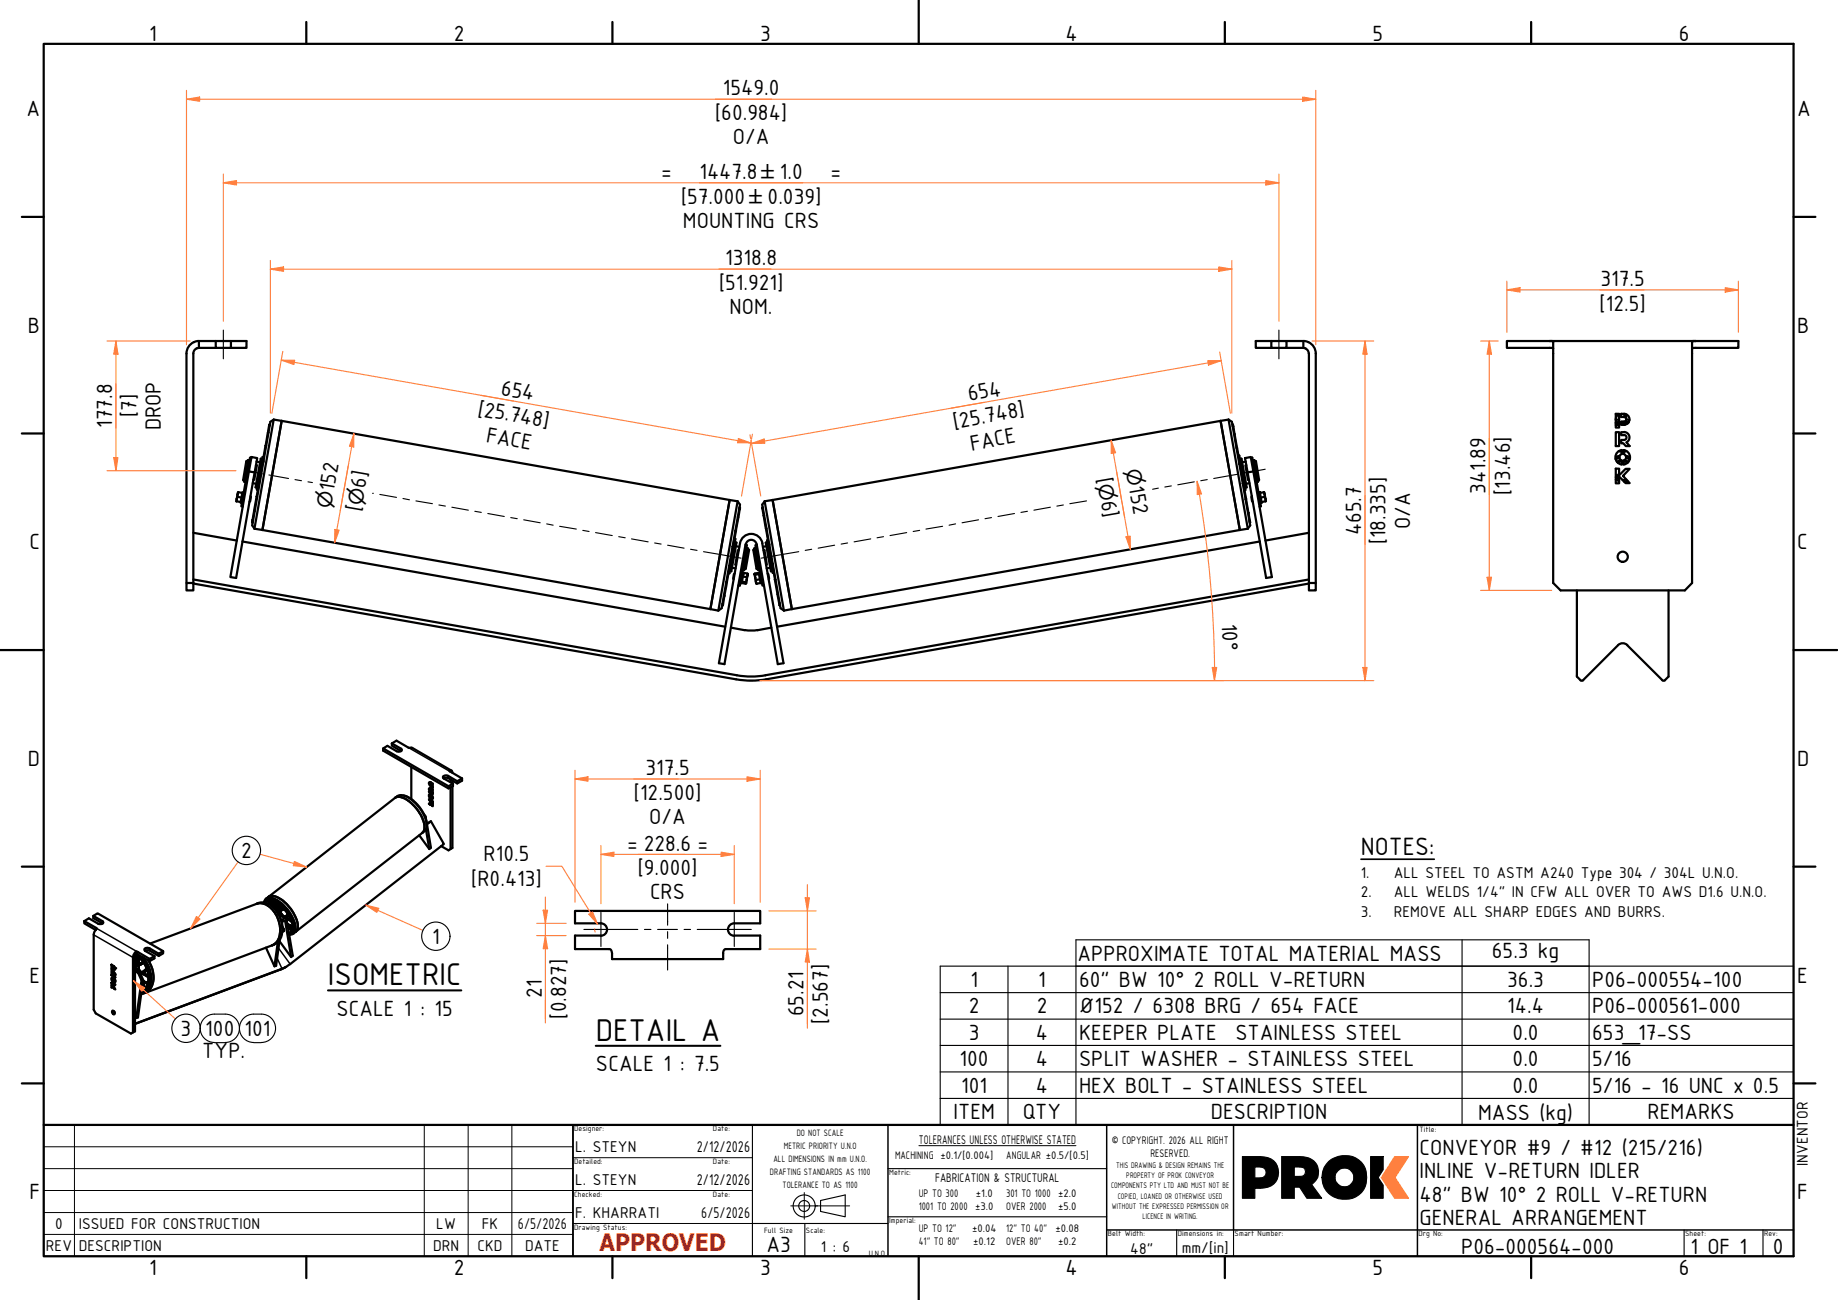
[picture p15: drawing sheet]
<svg xmlns="http://www.w3.org/2000/svg" width="420mm" height="297mm" viewBox="0 0 420 297" stroke-linecap="round" stroke-linejoin="round" font-family="sans-serif">
<defs><g id="words">
<g font-size="7.7">
<text x="75" y="225.2">ISOMETRIC</text>
<text x="136.2" y="237.8">DETAIL A</text>
</g>
<text font-size="6.2" x="311.1" y="195.4">NOTES:</text>
<text font-size="5.5" fill="#f00" x="137" y="285.8">APPROVED</text>
<g font-size="5.4">
<text x="34.1" y="9.3">1</text>
<text x="103.8" y="9.3">2</text>
<text x="173.8" y="9.3">3</text>
<text x="243.6" y="9.3">4</text>
<text x="313.8" y="9.3">5</text>
<text x="383.8" y="9.3">6</text>
<text x="165.2" y="21.8">1549.0</text>
<text x="6.1" y="26.5">A</text>
<text x="163.5" y="27.4">[60.984]</text>
<text x="410.8" y="26.5">A</text>
<text x="167.5" y="33">O/A</text>
<text x="151.1" y="40.9">=</text>
<text x="159.9" y="40.9">1447.8</text>
<text x="178.3" y="40.9">1.0</text>
<text x="189.8" y="40.9">=</text>
<text x="155.7" y="46.5">[57.000</text>
<text x="175.5" y="46.5">0.039]</text>
<text x="156.1" y="52.1">MOUNTING CRS</text>
<text x="165.8" y="60.6">1318.8</text>
<text x="365.9" y="65.4">317.5</text>
<text x="164.4" y="66.2">[51.921]</text>
<text x="166.8" y="71.8">NOM.</text>
<text x="365.7" y="71">[12.5]</text>
<text x="6.4" y="76.1">B</text>
<text x="410.8" y="76.1">B</text>
<text x="31.2" y="95.4" transform="rotate(-90 31.2 95.4)">[7]</text>
<text x="109.1" y="95" transform="rotate(10 109.1 95)">[25.748]</text>
<text x="114.3" y="90.2" transform="rotate(10 114.3 90.2)">654</text>
<text x="221.5" y="91.7" transform="rotate(-10 221.5 91.7)">654</text>
<text x="25.6" y="97.8" transform="rotate(-90 25.6 97.8)">177.8</text>
<text x="36.8" y="98.3" transform="rotate(-90 36.8 98.3)">DROP</text>
<text x="111" y="101" transform="rotate(10 111 101)">FACE</text>
<text x="218.2" y="97.9" transform="rotate(-10 218.2 97.9)">[25.748]</text>
<text x="222.1" y="102.9" transform="rotate(-10 222.1 102.9)">FACE</text>
<text x="76.3" y="112.5" transform="rotate(-80 76.3 112.5)">152</text>
<text x="83.5" y="111.7" transform="rotate(-80 83.5 111.7)">6]</text>
<text x="250.7" y="109.4" transform="rotate(80 250.7 109.4)">[</text>
<text x="258.1" y="111.4" transform="rotate(80 258.1 111.4)">152</text>
<text x="339.6" y="112.9" transform="rotate(-90 339.6 112.9)">341.89</text>
<text x="345.2" y="113.1" transform="rotate(-90 345.2 113.1)">[13.46]</text>
<text x="82.5" y="116.9" transform="rotate(-80 82.5 116.9)">[</text>
<text x="251.7" y="114.6" transform="rotate(80 251.7 114.6)">6]</text>
<text x="6.7" y="125.5">C</text>
<text x="311.1" y="122.3" transform="rotate(-90 311.1 122.3)">465.7</text>
<text x="316.7" y="124.4" transform="rotate(-90 316.7 124.4)">[18.335]</text>
<text x="322.3" y="120.9" transform="rotate(-90 322.3 120.9)">O/A</text>
<text x="410.8" y="125.5">C</text>
<text x="279.3" y="142.5" transform="rotate(88 279.3 142.5)">10°</text>
<text x="6.4" y="175">D</text>
<text x="147.5" y="177.1">317.5</text>
<text x="410.8" y="175">D</text>
<text x="144.9" y="182.7">[12.500]</text>
<text x="148.4" y="188.3">O/A</text>
<text x="55.1" y="196">2</text>
<text x="110.5" y="196.7">R10.5</text>
<text x="143.3" y="194.3">= 228.6 =</text>
<text x="107.7" y="202.3">[R0.413]</text>
<text x="145.8" y="199.9">[9.000]</text>
<text x="148.6" y="205.5">CRS</text>
<text x="98.8" y="215.7">1</text>
<text x="246.3" y="219.5">APPROXIMATE TOTAL MATERIAL MASS</text>
<text x="341" y="219">65.3 kg</text>
<text x="6.7" y="224.5">E</text>
<text x="221.8" y="225.5">1</text>
<text x="237.3" y="225.5">1</text>
<text x="246.7" y="225.5">60&quot; BW 10° 2 ROLL V-RETURN</text>
<text x="344.6" y="225.5">36.3</text>
<text x="364" y="225.5">P06-000554-100</text>
<text x="410.8" y="224.5">E</text>
<text x="76.9" y="232.1">SCALE 1 : 15</text>
<text x="123.8" y="228" transform="rotate(-90 123.8 228)">21</text>
<text x="129.4" y="232.7" transform="rotate(-90 129.4 232.7)">[0.827]</text>
<text x="183.7" y="232.2" transform="rotate(-90 183.7 232.2)">65.21</text>
<text x="189.3" y="234" transform="rotate(-90 189.3 234)">[2.567]</text>
<text x="221.5" y="231.5">2</text>
<text x="237" y="231.5">2</text>
<text x="246.7" y="231.5">Ø152 / 6308 BRG / 654 FACE</text>
<text x="344.6" y="231.5">14.4</text>
<text x="364" y="231.5">P06-000561-000</text>
<text x="41.3" y="236.7">3</text>
<text x="46.9" y="236.7">100</text>
<text x="55.9" y="236.7">101</text>
<text x="221.5" y="237.6">3</text>
<text x="236.8" y="237.6">4</text>
<text x="246.7" y="237.6">KEEPER PLATE</text>
<text x="282.4" y="237.6">STAINLESS STEEL</text>
<text x="345.8" y="237.6">0.0</text>
<text x="364" y="237.6">653_17-SS</text>
<text x="46.2" y="241.7">TYP.</text>
<text x="136.2" y="244.8">SCALE 1 : 7.5</text>
<text x="219.4" y="243.7">100</text>
<text x="236.8" y="243.7">4</text>
<text x="246.7" y="243.7">SPLIT WASHER - STAINLESS STEEL</text>
<text x="345.8" y="243.7">0.0</text>
<text x="364" y="243.7">5/16</text>
<text x="219.7" y="249.7">101</text>
<text x="236.8" y="249.7">4</text>
<text x="246.7" y="249.7">HEX BOLT - STAINLESS STEEL</text>
<text x="345.8" y="249.7">0.0</text>
<text x="364" y="249.7">5/16 - 16 UNC x 0.5</text>
<text x="218" y="255.8">ITEM</text>
<text x="233.8" y="255.8">QTY</text>
<text x="276.8" y="255.8">DESCRIPTION</text>
<text x="337.9" y="255.9">MASS (kg)</text>
<text x="376.6" y="255.8">REMARKS</text>
<text x="324.5" y="264">CONVEYOR #9 / #12 (215/216)</text>
<text x="324.5" y="269.3">I</text>
<text x="325.5" y="269.3">NLINE V-RETURN IDLER</text>
<text x="6.7" y="274.1">F</text>
<text x="324.5" y="274.6">48&quot; BW 10° 2 ROLL V-RETURN</text>
<text x="410.8" y="274.1">F</text>
<text x="324.5" y="279.8">GENERAL ARRANGEMENT</text>
<text x="175.2" y="286">A3</text>
<text x="334" y="286.5">P06-000564-000</text>
<text x="386.5" y="286.5">1 OF 1</text>
<text x="405.3" y="286.5">0</text>
<text x="34.1" y="291.3">1</text>
<text x="103.8" y="291.3">2</text>
<text x="173.8" y="291.3">3</text>
<text x="243.6" y="291.3">4</text>
<text x="313.8" y="291.3">5</text>
<text x="383.8" y="291.3">6</text>
</g>
<g font-size="4.6">
<text x="174" y="40.9">±</text>
<text x="171.2" y="46.5">±</text>
<text x="257.4" y="107.5" transform="rotate(80 257.4 107.5)">⌀</text>
<text x="251" y="110.7" transform="rotate(80 251 110.7)">⌀</text>
<text x="75.6" y="116.4" transform="rotate(-80 75.6 116.4)">⌀</text>
<text x="82.8" y="115.5" transform="rotate(-80 82.8 115.5)">⌀</text>
</g>
<g font-size="3.9">
<text x="311.1" y="200.6">1.</text>
<text x="318.6" y="200.6">ALL STEEL TO ASTM A240 Type 304 / 304L U.N.O.</text>
<text x="311.1" y="205">2.</text>
<text x="311.1" y="209.5">3.</text>
<text x="318.6" y="205">ALL WELDS 1/4&quot; IN CFW ALL OVER TO AWS D1.6 U.N.O.</text>
<text x="318.6" y="209.5">REMOVE ALL SHARP EDGES AND BURRS.</text>
<text x="131.5" y="263.3">L. STEYN</text>
<text x="159.3" y="263.3">2/12/2026</text>
<text x="413.3" y="266.4" transform="rotate(-90 413.3 266.4)">INVENTOR</text>
<text x="131.5" y="270.8">L. STEYN</text>
<text x="159.3" y="270.8">2/12/2026</text>
<text x="12.6" y="280.8">0</text>
<text x="18" y="280.8">ISSUED FOR CONSTRUCTION</text>
<text x="99.7" y="280.8">LW</text>
<text x="110.1" y="280.8">FK</text>
<text x="118.4" y="280.8">6/5/2026</text>
<text x="131.5" y="278.3">F. KHARRATI</text>
<text x="160.3" y="278.3">6/5/2026</text>
<text x="10.5" y="285.8">REV</text>
<text x="18" y="285.8">DESCRIPTION</text>
<text x="99" y="285.8">DRN</text>
<text x="109.1" y="285.8">CKD</text>
<text x="120" y="285.8">DATE</text>
<text x="187.6" y="286">1 : 6</text>
<text x="258.4" y="286.5">48&quot;</text>
<text x="270.1" y="286.3">mm/[in]</text>
</g>
<g font-size="3.1">
<text x="210.1" y="261.3">TOLERANCES UNLESS OTHERWISE STATED</text>
<text x="213.8" y="270">FABRICATION &amp; STRUCTURAL</text>
</g>
<g font-size="2.7">
<text x="254.1" y="261.3">© COPYRIGHT. 2026 ALL RIGHT</text>
<text x="204.6" y="264.9">MACHINING ±0.1/[0.004]</text>
<text x="230" y="264.9">ANGULAR ±0.5/[0.5]</text>
<text x="263" y="264.4">RESERVED.</text>
<text x="210" y="273.4">UP TO 300</text>
<text x="223.1" y="273.4">±1.0</text>
<text x="230" y="273.4">301 TO 1000 ±2.0</text>
<text x="210" y="276.4">1001 TO 2000 ±3.0</text>
<text x="210" y="281.4">UP TO 12&quot;</text>
<text x="222.2" y="281.4">±0.04</text>
<text x="230" y="276.4">OVER 2000</text>
<text x="230" y="281.4">12&quot; TO 40&quot;</text>
<text x="241.3" y="281.4">±0.08</text>
<text x="241.9" y="276.4">±5.0</text>
<text x="210" y="284.4">41&quot; TO 80&quot;</text>
<text x="222.5" y="284.4">±0.12</text>
<text x="230" y="284.4">OVER 80&quot;</text>
<text x="241.9" y="284.4">±0.2</text>
</g>
<g font-size="2.3">
<text x="179.2" y="262.5">METRIC PRIORITY U.N.O</text>
<text x="182.1" y="259.5">DO NOT SCALE</text>
<text x="176" y="268.5">DRAFTING STANDARDS AS 1100</text>
<text x="176.8" y="265.5">ALL DIMENSIONS IN mm U.N.O.</text>
<text x="178.9" y="271.6">TOLERANCE TO AS 1100</text>
</g>
<g font-size="2">
<text x="255.1" y="266.9">THIS DRAWING &amp; DESIGN REMAINS THE</text>
<text x="257.5" y="269.3">PROPERTY OF PROK CONVEYOR</text>
<text x="254" y="271.6">COMPONENTS PTY LTD AND MUST NOT BE</text>
<text x="255.5" y="273.9">COPIED, LOANED OR OTHERWISE USED</text>
<text x="254.2" y="276.2">WITHOUT THE EXPRESSED PERMISSION OR</text>
<text x="261.2" y="278.5">LICENCE IN WRITING.</text>
</g>
<g font-size="1.9">
<text x="131.2" y="258.5">Designer:</text>
<text x="163" y="258.5">Date:</text>
<text x="324.5" y="258.7">Title:</text>
<text x="131.2" y="266">Detailed:</text>
<text x="163" y="266">Date:</text>
<text x="203.2" y="268.5">Metric:</text>
<text x="131.2" y="273.5">Checked:</text>
<text x="163" y="273.5">Date:</text>
<text x="131.2" y="281">Drawing Status:</text>
<text x="174.7" y="281.8">Full Size</text>
<text x="184.2" y="281.8">Scale:</text>
<text x="203.2" y="279.6">Imperial:</text>
<text x="198.6" y="286.9">U.N.O.</text>
<text x="253.2" y="282.5">Belt Width:</text>
<text x="269.2" y="282.5">Dimensions in:</text>
<text x="282.2" y="282.5">Smart Number:</text>
<text x="324.2" y="282.5">Drg No:</text>
<text x="385.2" y="282.5">Sheet:</text>
<text x="403.3" y="282.5">Rev:</text>
</g>
</g></defs>
<!-- layer: Visible (ISO) -->
<g fill="none" stroke="#000" stroke-width=".51">
<path d="M44.3 78.2a2.86 2.86 0 0 0-1.7 2.6v52.4M45.5 79.5h-.1a1.34 1.34 0 0 0-1.2 1.3v52.4M45.5 77.9l-1.2 .3M45.5 77.9h10.8v1.6h-3.5M45.5 79.5h3.8M45.5 77.9v1.6M49.3 77.9v1.6h3.5v-1.6M290.6 77.9h-3.5v1.6h3.5M290.6 77.9h3.5v1.6h-3.5zM294.1 77.9h3.8M294.1 79.5h3.8M297.9 79.5l.5 .1"/>
<path d="M297.9 77.9l1.2 .3M297.9 77.9v1.6M298.4 79.6a1.25 1.25 0 0 1 .8 1.2M299.1 78.2a2.86 2.86 0 0 1 1.7 2.6v52.4M354.2 77.9h43.2v1.6h-10.2l-.4 .1M354.2 77.9h-9.7v1.6h10.2l.3 .1M354.2 77.9a.55 .55 0 0 1 .8 .3v55l1.7 1.7h28.4l1.7-1.7v-55a.63 .63 0 0 1 .8-.3M61.3 98.8l-.6 3M61.3 98.8h.1M61.3 98.8v.1M61.4 98.8h.1M61.6 97.1l-.3 1.7"/>
<path d="M61.6 97h.1M61.6 97.2h-.1M61.7 97h-.1M62.6 95.9l-.8 .5-4.1 23.6 .5 .8M62.6 95.9l-4.4 24.9M62.6 95.9l1.8 .3M64.4 96.2l102.4 18-4.4 25-102.4-18.1M64.4 96.2l-4.4 24.9M280.8 95.9l.8 .5 4.2 23.6-.6 .8M280.8 95.9l4.4 24.9M280.8 95.9l-1.8 .3 4.4 24.9 1.8-.3M281.7 97h.1"/>
<path d="M281.8 97.3v.1M281.8 97h.1M281.9 97.1l1.5 8.8M281.9 97.4h.1M281.9 97.4h-.1M282.1 99.2h.1M282.2 99.2h.1M299.2 80.8v52.4M369.4 98.7h.7v3.2h-.7zM369.4 94.6h.7v3.1h-.7zM370.1 94.7a1.25 1.25 0 0 0-.7 1.2h.7M370.1 95.6v.3"/>
<path d="M370.1 96.4l-.7 .1M370.1 96.5l-.7 .1M370.1 96.8h-.7M370.1 97.1h-.7M370.6 96.4l1.7 .1M370.6 96.5l1.6 .1M370.6 96.7l1.5 .1M370.6 97h.9M370.6 94.6h.1M371.2 99.4a.57 .57 0 0 1 .6 .5 .57 .57 0 0 1-.5 .6h-.7v.8h.5l.5 .6h.9l-.7-.8M371.2 98.7a1.25 1.25 0 0 1 1.3 1 1.25 1.25 0 0 1-.7 1.4M371.3 98.7h-.7v.7h.7"/>
<path d="M371.3 94.6v.7h-.7v-.7a1.34 1.34 0 0 1 1.7 .5 1.34 1.34 0 0 1-.3 1.7l-.4 .2-1 .1v-.8h.7a.53 .53 0 0 0 .5-.5 .53 .53 0 0 0-.6-.5M371.7 94.7v1M371.8 95.9l.7 .1M54.1 114v.5M54.1 114.5l.9 .2M54.3 113l-.2 1M54.3 113.5l.9 .2M54.5 112.5l-.2 .5M54.5 112.5l.9 .1M55.7 112.5h-.3l-.4 2.4 .3 .1M55.8 110.1h.3M56.7 105.1l-.4 .3-.7 4.3 .2 .4"/>
<path d="M56.7 105.1l-.9 5M56.7 105.1l.3 .1M56.9 107.7l-4.2 24.2 1.3 .2 4.2-24.2M57.3 113.4l-.1 1.1-.2 .2M57.4 104.6l-.3-.1-1.9 11.2 .3 .1M57.5 104.4l1.3 .3-.6 3.2-1.3-.2zM57.7 119.3v.1M57.7 118.8l-.1 .5M57.7 118.9h.1M57.7 118.8h.1M57.8 110.4l.8 .2M57.8 118.9h.1"/>
<path d="M58.1 116.8h.1M58.2 116.8v.1M58.5 106.3h.2l-.6 3.3h-.2M58.6 105.5l.8 .1M58.7 113.4l-1 5.4M58.7 113.5h.1M58.7 111.2h.1M59.3 109.9h.1M59.4 109.9h.1M59.6 104.8h.3l-1.2 6.6h-.3zM59.8 105.1h.1M60.1 105.6h.1"/>
<path d="M60.1 105.2v.1M60.2 105.6l-1.5 7.8M60.2 105.3h.1M60.2 105.5v.1M60.2 105.3v.3M60.2 104.5l-.2-.1-1.3 7.5h.2M60.7 101.8l-.6 3.4M60.7 101.8v.1M60.7 101.8h.1M60.8 101.8h.1M168.6 114.5l.6 .8-4.2 23.7-.8 .5M168.6 114.5l-4.4 25"/>
<path d="M168.6 114.5l-1.8-.3-4.4 25 1.8 .3M168.7 118.1h.1M168.7 118.1l.1 .1M169 116.3h.1M169 115.9h.1M169.1 116.4h.1M169.1 116h.1M169.1 116l-1.5 8.8M174.3 116l.3 1.8M174.3 116h.1M174.4 115.9h.1M174.4 116.2h-.1"/>
<path d="M174.4 116.1h.1M174.6 117.8l.5 3M174.7 117.7l-.1 .1M174.8 114.5l-.6 .8 4.2 23.7 .8 .5M174.8 114.5l4.4 25M176.6 114.2l102.4-18 4.4 24.9-102.4 18.1M176.6 114.2l4.4 25M176.6 114.2l-1.8 .3M282.7 102.3h.1M282.8 102.3v.1M283.1 104.1h.2l.2 .8 1.2 7.1h-.2M283.3 105.9h.1"/>
<path d="M283.4 105.9h-.1M283.4 106h.1M283.4 106l.8 4.4M283.5 105.1h.1M283.5 104.8h.3l1.2 6.6h-.3zM284.1 110.4h.1M284.1 110.5h.1M284.1 110.4v.1M284.2 110.4h.1M284.2 110.5h.1M284.2 110.5l1.2 6.7M284.6 104.7l1.3-.3 .6 3.3-1.3 .2z"/>
<path d="M284.7 111.2h-.1M284.8 114.1h-.1M284.8 105.5l-.8 .1M284.8 114l-.1 .1M284.9 106.3h-.2l.6 3.3h.2M285.3 117.2h.1M285.4 117.2h.1M285.4 117.2l.4 2.2M285.6 110.4l-.8 .2M285.6 119v.1M285.7 119h-.1M285.8 119.4h-.1"/>
<path d="M286 104.6l.3-.1 1.9 11.2-.3 .1M286.2 113.4l-.2 .1 .2 1 .2 .2M286.5 107.7l4.2 24.2-1.3 .2-4.2-24.2M286.7 105.1l.9 5M286.7 105.1l.4 .3 .7 4.3-.2 .4M286.7 105.1l-.3 .1M287.6 110.1h-.3M287.7 112.5h.1M288 112.5h-.3h.3l.4 2.4-.3 .1M288.9 112.5l.2 .5M288.9 112.5l-.9 .1M289.1 113.5l.2 .5"/>
<path d="M289.1 113v.5M289.1 113l.2 1M289.1 113.5l-.9 .2M289.3 114v.5M289.3 114.5l-.9 .2M369.4 109.5l.7 .4M369.4 109l.7 .5M369.4 107.1h.7v1.1l-.4 .5 .4 .5v1.2h-.7zM370.1 103.1l.7 .1M370.2 104.6l-.8 .4M370.2 104.2l-.5 .1-.4 .5M370.5 105.2l-.9 .3"/>
<path d="M370.7 102.8a1.67 1.67 0 0 0-1.4 1.7 1.67 1.67 0 0 0 1.4 1.6M370.7 103.7a.78 .78 0 0 0-.5 .8 .78 .78 0 0 0 .5 .7M370.8 105.4l-1 .3M370.8 102.9v.8M370.8 105.2v.9M371.2 105.4l.9 .3M371.2 102.8a1.66 1.66 0 0 1 1.4 1.7 1.66 1.66 0 0 1-1.4 1.6v-.9a.78 .78 0 0 0 .5-.7 .78 .78 0 0 0-.5-.8v-.8M371.3 105.2l.9 .3M371.6 107.1h.9l-1.5 1.6 1.5 1.7h-.9l-1.6-1.7zM371.6 104.2l.6 .1 .4 .5M371.7 104.6l.8 .4M371.7 109.5l-.8 .2"/>
<path d="M371.7 104.6h.1M371.8 103.1l-.6 .1M372 109.8l-.7 .3M42.6 133.2h1.6v1.7h-1.6zM44.2 133.3l124.1 21.9a19.7 19.7 0 0 0 6.9 0l124-21.9M44.2 121.7l9.9 1.8M44.2 132.4l124.2 21.9M55.4 123.7l110.4 19.5M58.2 120.8l1.8 .3M165.1 138.3h.1M165.2 138h-.1M165.2 138h.1"/>
<path d="M165.3 137.9h-.1M165.5 136.2h.1M165.6 136.2h-.1M165.6 136.1l-.4 2.2M166.1 133h-.1M166.2 133h-.1M166.2 133l-.6 3.1M166.7 129.4h.1M166.8 129.5l-.6 3.5M166.8 129.3v.1M166.9 130.3h.1M167.3 129.7l.8 .2"/>
<path d="M167.5 124.9h.1M167.5 124.9l.1 .1M167.6 124.9h-.1M167.6 125l-.8 4.4M167.9 123.1h.2l-.1 .8-1.2 7.1h-.3M167.9 131l-.1 .2-.1 1.2M167.9 124.1h.2M168.1 123.9l.3 .1-1.2 6.5h-.2zM168.1 121.2v.1M168.1 121.3h.1M168.2 121.3h.1M168.2 124.8l.8 .2"/>
<path d="M168.9 125.8l-.2-.1-.6 3.3 .2 .1M169.5 133.2l.9 .2 .2-.2M169.6 131.1l.3 .1h-.3M169.6 132.9l.9 .1M169.7 130.8h.3l-.1 .4M169.8 130.2h.3M169.8 131.7l.9 .2M169.9 131.2l-.4 2.1-.3-.1M170 130.9l.9 .1M170.4 124.5l.3 .1-1.5 9-.1 .2h-.3M170.5 124.4a1.25 1.25 0 0 1 1.2-1.1 1.25 1.25 0 0 1 1.3 1.1M170.5 133l.1 .2"/>
<path d="M170.6 133.2l-.1 .1M170.6 125.3h.3M170.7 132.5l-.2 .5M170.7 132.5l-.1 .7M170.7 131.9v.6M170.9 131v.5zM170.9 131.5l-.2 .4M170.9 131.5l-.2 1M170.9 125.3l-.8 4.9M170.9 125.3l.3 .4-.7 4.2-.4 .3M172.5 131.2l.1 .7M172.5 125.3l-.3 .4 .7 4.2 .4 .3"/>
<path d="M172.5 125.3l.8 4.9M172.5 131.1v.1M172.6 131.9l.2 1.1M172.8 125.3h-.3M172.8 133l.2 .4M172.8 133v.3M172.8 133.3h.1M172.9 133.3l.1 .1M173 124.5l-.3 .1 1.6 9.2h.3M173.4 130.9l-.8 .1-.1 .2M173.5 131.2l-.9 .1M173.7 130.2h-.4"/>
<path d="M173.7 132.4l-.9 .1M173.7 130.8h-.3l.5 2.5 .3-.1M173.9 133.2l-.9 .2M174.2 124.1l4.9 27.4-1.3 .3-4.8-27.4M174.3 124.1a2.6 2.6 0 0 0-2.6-2.1 2.6 2.6 0 0 0-2.5 2.1l-4.9 27.4 1.3 .3 4.8-27.4M174.5 125.8l.3-.1 .5 3.3-.2 .1M175 124l.3-.1 1.1 6.6h-.2zM175.1 120.8l.6 3.4M175.1 120.8h.1M175.2 120.7v.1M175.2 124.8l-.8 .2M175.5 131l.1 .2 .1 1.2"/>
<path d="M175.5 124.1h-.2M175.6 123.4l-.3 .1 1.4 7.4h.2M175.7 124.2h.1M175.8 124.6l.7 4.3M175.8 124.2v.3M175.8 124.2v.1M175.8 124.5v.1M175.9 124.5h-.1M176.1 129.7l-.8 .2M176.4 130.3h.1M176.5 128.9l1.6 8.9M176.5 128.8h.1"/>
<path d="M176.5 128.8v.1M176.6 128.8h.1M177.2 132.4h.1M177.3 132.4v.1M177.8 135.7h.1M177.8 135.8h.1M177.8 135.7v.1M178.1 137.8l.1 .5M178.1 137.8h.1M178.2 137.8h-.1M178.2 137.8h.1M178.2 138.3h.1"/>
<path d="M178.3 138.3h.1M181 139.2l-1.8 .3M288 123.7l-110.4 19.5M299.2 132.4l-124.2 21.9a18.8 18.8 0 0 1-6.5 0M299.2 133.2h1.6v1.7h-1.6zM299.2 121.7l-9.9 1.8M360.5 134.9v19.7l.8 .8M381.4 134.9v19.7l-.8 .8M167.1 143.4l3.2 .6M170.3 144l1.4 .1 1.5-.1M176.3 143.4l-3.2 .6M361.3 155.4l.2 .1 .4-.1"/>
<path d="M369.9 147.4l-8 8M369.9 147.4a1.5 1.5 0 0 1 2.1 0M372 147.4l8 8M380 155.4l.2 .1 .4-.1M87.6 171v.5l14.9 8.7M89.6 169.9l1-.7 2.8 1.6 .8 .1 9 5.2M89.6 169.9l2.1 1.2a.39 .39 0 0 1 .1 .5 .39 .39 0 0 1-.5 .1h-.5l-2.2-1.3-1 .6 14.9 8.6 1-.5M89.6 169.9v.5l2.1 1.2M91.7 171.6h.1M94 175.2v7.4M98.1 178.7l.5 .1v.3l-.3-.1 .3 .6-.4-.2zM98.5 178.8h.1"/>
<path d="M98.6 178.8l-.3 .2M98.9 179.8l-.2 .1v-1l.2 .2v1l-.2-.2M101.4 177.8h1l2.1 1.2v-.5M103 178.1v.7M103 179.9v14.1M103.4 176.6a.37 .37 0 0 0-.1-.5 .37 .37 0 0 0-.5 .1l2.8 1.7M103.4 179.6v14.1l-.9 .6-1.7-1M103.4 178.4v.6M103.5 179.1v.5l-1 .6v-.6M104.5 178.5l-2.1-1.2-.8-.1a.34 .34 0 0 0-.3 .3 .34 .34 0 0 0 .1 .4l2.1 1.2M105.6 177.9l-1.1 .6M105.6 177.9v.5l-1.1 .6"/>
<path d="M90.3 182.3a2.65 2.65 0 0 1 3 .7 8.3 8.3 0 0 1 3.7 6.3l-.5 1M90.3 182.3a2.66 2.66 0 0 1 3.8 .4 7.9 7.9 0 0 1 3.4 6.4l-.2 .6-.8 .6M90.3 182.3l-29 22.7M92.2 181.8a8 8 0 0 1 5.3 6.7M96.5 190.3l-28.9 22.6M96.9 186l.4 .5M97.2 186.6l.1-.1 .2 1.1M97.4 189.5l.7 4.5M97.5 187.9l1 5.8-.4 .3-2.3-3.1M97.6 188.2l.9-.6 3 5.3-35.2 27.4-1.8 1-33.6 12.6M98 183.7l.3 .1 .5-.2-.5 .2M98.1 181.5h.3l-.1 .3 .1 .7-.4-.6z"/>
<path d="M98.4 180.7l-.4 .2M98.4 180.7l-.4 .2 .3 .2 .2-.1M98.4 180.7l-.1-.2v-.2l.3 .1-.2-.3a.33 .33 0 0 0-.4 .2 .33 .33 0 0 0 .3 .4M98.4 180.7l.2 .3h-.1l.1-.1M98.4 181.7l-.1 .1M98.5 183.4l-.5-.8 .8 1-.3-.2 .1-.1-.6 .4 .5-.3M98.5 187.6l-.9 .8M98.5 180.2l-.2 .1M98.6 181.8l.1 .3-.1 .5 .4-.2M98.7 181.7l-.1 .1v-.3l.3 .6a.32 .32 0 0 1 0 .4 .32 .32 0 0 1-.3 .1M98.7 183.4l.2 .2M98.8 183.6l-.1 .5 .2-.1"/>
<path d="M98.9 181.2l-.2 .1 .2 .2v-1.1l-.2-.1v1M98.9 183.2l-.2 .2v-.4l.2 .1v1.1l-.2-.1M98.9 182.1l-.3 .2M19.3 210.5l2.7 1.5-.1 .5M19.3 210.5v.5l2.6 1.5M21.3 209.3l1-.6 15 8.6-1 .6M21.3 209.3l2.1 1.2a.39 .39 0 0 1 .1 .5 .39 .39 0 0 1-.5 .1h-.5l-2.2-1.3-1 .7M21.3 209.3v.5l2.1 1.2M21.9 212.5l-.5 .9v17.3l.5 .8 8 4.7 1-.5v-17.3l.2-.4M23.4 211h.1M30.9 219.8l.2 .1 .1-.1-.1 .1M30.9 219.4h.1h-.1"/>
<path d="M30.9 219.1h.1M30.9 218.8l.3 .2-.3-.2v.3M30.9 219.3l.2 .1 .1-.2v.2M30.9 219.9l.3 .2-.3-.2M30.9 219.6l.2 .2zM30.9 218.3l.4 .3-.4-.3 .1 .5h.3l-.1 .1M30.9 218.3l.7 .4-.1 1.5-.3 .4M30.9 219.5l.1 .3M31 218.1a6 6 0 0 1 2.4 7.8l-.5 .5-.6 .3M31 218a6 6 0 0 1 2.4 8l-1.1 .9M31 219.4l.2 .4zM31.1 218a6.2 6.2 0 0 1 2.5 7.8l-.5 .6-.8 .5"/>
<path d="M31.1 219.2h.1M31.1 219.1v.1M31.1 218.6l.1 .2M31.1 218.6h.1M31.1 218h.3l2.8 1.6v-.5M31.1 219.9h.1M31.2 219v.2zM31.3 218.6v.2zM31.8 218.9l.9 .8-.8 .5M31.8 218.8l-.1 1.3 .2 .1M32.7 218.7a6.4 6.4 0 0 1 1.2 7.4 2.35 2.35 0 0 1-1.6 1M32.9 220l-.9 .5a.96 .96 0 0 0-.3 1 .96 .96 0 0 0 .9 .6"/>
<path d="M33.1 217.2l.9-.1 2.3 1.3v-.5M33.9 219.4a5.6 5.6 0 0 1 0 7.1l-.7 .4M34.2 219.1l-2.7-1.6a1.11 1.11 0 0 0-1.1 1.3v17.1M35.3 218.5l-1.1 .6M35.3 218.5v.5l-1.1 .6M36.3 217.9l-2.1-1.2-.7-.1a.37 .37 0 0 0-.5 .2 .37 .37 0 0 0 .2 .5l2.1 1.2M37.3 217.3v.5l-1 .6M58.6 206.5a3.8 3.8 0 0 1 4.3 2.3 6 6 0 0 1 .3 6.5l-1 .7M58.6 206.5a3.3 3.3 0 0 1 4.3 1.3 6.2 6.2 0 0 1 .8 7.3l-.5 .5-1 .4M58.6 206.5l-24.3 9.1M60.3 206.2a1.52 1.52 0 0 1 2.4-.9 8.8 8.8 0 0 1 4.9 6.9 1.31 1.31 0 0 1-1.5 1.4M60.4 206.2a1.53 1.53 0 0 1 2.4-.4 8.2 8.2 0 0 1 4.4 6.4 1.24 1.24 0 0 1-1.1 1.3"/>
<path d="M60.5 206.2a1.45 1.45 0 0 1 2.1-.5 8.6 8.6 0 0 1 4.5 6.3 1.31 1.31 0 0 1-1 1.5M60.5 206.2a1.73 1.73 0 0 1 2.7-.1 7.9 7.9 0 0 1 3.9 6 1.18 1.18 0 0 1-1 1.3M61 206l.3-.1 1.2 1.4M61 205.9l-.3 .2 .1 .2M61.3 205a2.72 2.72 0 0 1 3 .6 8.7 8.7 0 0 1 3.8 6.3l-.2 .6-.3 .4M61.3 205l-.5 .3M61.4 205.5l-.4 .2M61.5 205.7l-.1 .2 1 1M61.5 205.8l.8 .1 .1 .9M62.2 216l-29 10.9M62.5 205.9l.1 1.1a1.2 1.2 0 0 0 1.2 1.1M62.5 205.9l1 .5 .3 1.3v.3"/>
<path d="M62.8 206.1l.4 .2-.4-.2 .2 .4 .2 .1M62.9 206.5l.4 .2-.4-.2 .2 .2M63 206.7l.3 .3M63 207.9l.8 1.2 .5 1.2 .3 1.6M63 206.3l.2 .1M63 206.3h.1M63.1 207h.1a.21 .21 0 0 0 0 .3 .21 .21 0 0 0 .3 0l-.1 .2M63.1 206.4v.1zM63.1 207.4l.4 .3M63.2 207.1l.1 .2zM63.2 207.1l.1 .2M63.2 206.8v.1"/>
<path d="M63.2 206.7v.2zM63.2 207.6h.1zM63.2 207.6l.4 .4M63.2 207l.3 .3zM63.2 206.3v.2zM63.3 206.7v.2zM63.3 208.3l.7 .4 .6 .8M63.3 207.6l.2 .2zM63.4 208.4l.9 .9M63.5 215.3l-.8 5.5M63.5 208.6l.6 .6M63.5 207.8l.1 .2z"/>
<path d="M63.6 208.9l.2 .1M63.7 208.8l.4 .4M63.7 206.6l.3 1.1 .7-.1M63.7 209l1.7 .9M63.8 206.7h.1M63.8 206.7l.9 .8M63.9 214.8l-.8 5.9-.4 .1-1.9-4.3M64.2 208a1.13 1.13 0 0 0 1.2 1.4M64.2 208h.1M64.3 208.1l.7-.3 .4 .5 .4 .6-.5 .5M64.3 210.5l.3-.4a.5 .5 0 0 1 .5-.3 .5 .5 0 0 1 .4 .4l1.4 8.2-.4 .3-2.6-3.7M64.5 211.1l.3-.7 .3-.1 1.4 8.4"/>
<path d="M64.6 212l.2 .4a.23 .23 0 0 1 .1 .3 .23 .23 0 0 1-.3 .1M64.6 211.7l.3 .8-.1 .3M64.6 212.2v.4M64.6 211.9v.2M64.7 207.6h.1M65.3 209.8l1.4 .8 .2 1M65.7 211.1l1.3 .6M65.8 211.6l.8 1.2-.1 .2M65.9 209.2l.6 1.1M65.9 209.1l-.4 .4 .1 .2 1 .6M66 211.4l.6 1.2 .2 .1M66 211.5l.8 .3a.47 .47 0 0 1 0 .8"/>
<path d="M66.5 213l-.3 .3-.2-.2M67 212.7l-.2 .3M67.6 212.9l-.5 .4M137.4 211a1.42 1.42 0 0 1 1.4 1.4 1.42 1.42 0 0 1-1.4 1.4M137.4 211h-6v-2.9h42.4v2.9h-6a1.4 1.4 0 0 0-1.4 1.4 1.4 1.4 0 0 0 1.5 1.4h5.9v3.1h-7.9a.77 .77 0 0 0-.6 .9v1.3h-25.4v-1.3a.83 .83 0 0 0-.7-.9h-7.8v-3.1h6M25.5 221.8l.2 .1v1.1l-.2-.2zM25.5 223.4l.4-.1-.2 .5 .2 .6-.4-.5zM25.5 224.5l.2 .1-.1 .5 .1 .6-.2-.1zM25.5 220.4l.2 .1v1.1l-.2-.2zM25.7 225.2l.4-.3 .3 .1-.4 .3 .4 .8-.3-.1zM25.7 231a.44 .44 0 0 1 .5 .2 .44 .44 0 0 1-.2 .6l-.4-.5zM25.7 222.7l-.2 .1"/>
<path d="M25.7 225.5l-.2 .1M25.7 221.3l-.2 .1M25.8 220.6l.5 .5a.27 .27 0 0 1 0 .4 .27 .27 0 0 1-.3 .1l-.2-.4 .3 .1 .1-.1-.4-.3zM25.8 222l.5 .4a.31 .31 0 0 1 .1 .3 .31 .31 0 0 1-.2 .3l.2 .3-.6-.5v-.2l.4 .1zM25.9 223.6h-.1M26 223.7l.1 .2-.1 .6M26 223.7v-.3l.4 .7a.26 .26 0 0 1-.1 .4 .26 .26 0 0 1-.3 0M26 220.8l-.2 .1M26 221.3l-.2 .1M26 222.1l-.2 .1M26 222.7l-.2 .1M26.1 231.1l.1 .2"/>
<path d="M26.2 223.6l-.2 .1M26.2 225.1l-.1-.2-.4 .3M26.2 225.9l-.1 .1M26.2 223.1l-.1 .1M26.3 222.6l-.2 .1M26.3 222.9l-.1 .1M26.3 221.2l-.2 .1M26.4 224.3l-.4 .2M26.4 222.7l-.4 .2M26.4 224l-.3 .2M30.9 221.3l.3 .5M30.9 221.3l.5 .5"/>
<path d="M30.9 220.1h.1M30.9 220.3l.2 .2M30.9 220.1l.3 .1M30.9 220.6l.4 .1M30.9 221.1l.7 .9M30.9 221l.5 .4 .3 .7M30.9 221.8l.3-.1 .8 .5M30.9 221.7v.1M30.9 221.9l.7 .4M30.9 220.1l.2 .3zM31.1 220.4v.1zM31.2 220.1v.1z"/>
<path d="M31.6 222.3l.4-.1 .7 1.7-.4 .1zM31.9 220.2h.1M32.3 226.6h.1M32.3 224l-1.1 8.6M32.5 222.6l1.4 .7-.1 1.2M32.5 222.5l-.3 .2M32.6 224.9l.5 1.1-.8 .5M32.7 224.2l1.1 .4M32.7 223.9l-1.2 8.6-.3 .1-.3-.6M32.8 224.5l.9 .3-.4 .9M32.8 224.4l-.1 .2 .4 1.2h.2M32.9 220.1l.6 1.2-.9 .8"/>
<path d="M33.2 226.9l-.5 .1M33.4 226.1l-.5 .4M33.6 221.6l.3 1.4M33.6 221.6l-.7 .8 1 .6M65.4 220.9l-1 .5-33.5 12.6"/>
<circle cx="370.9" cy="127.2" r="1.16"/>
</g>
<g fill="#000">
<circle cx="283.4" cy="106" r=".25"/>
<circle cx="284.2" cy="110.4" r=".25"/>
<circle cx="166.8" cy="129.4" r=".25"/>
<circle cx="167.6" cy="125" r=".25"/>
<circle cx="30.9" cy="219.6" r=".25"/>
<circle cx="30.9" cy="219.4" r=".25"/>
<circle cx="31.2" cy="219.4" r=".25"/>
<circle cx="31.2" cy="219.8" r=".25"/>
<circle cx="31.2" cy="218.9" r=".25"/>
<circle cx="61.5" cy="205.8" r=".25"/>
<circle cx="62.4" cy="206.9" r=".25"/>
<circle cx="63.1" cy="207" r=".25"/>
<circle cx="63.1" cy="206.4" r=".25"/>
<circle cx="63.2" cy="207.2" r=".25"/>
<circle cx="63.2" cy="206.6" r=".25"/>
<circle cx="63.3" cy="207" r=".25"/>
<circle cx="63.4" cy="207.5" r=".25"/>
<circle cx="63.5" cy="207.3" r=".25"/>
<circle cx="63.7" cy="206.6" r=".25"/>
<circle cx="66" cy="211.4" r=".25"/>
<circle cx="66.6" cy="210.3" r=".25"/>
<circle cx="66.8" cy="212.6" r=".25"/>
<circle cx="26.1" cy="224.9" r=".25"/>
<circle cx="26.3" cy="221.2" r=".25"/>
<circle cx="31.3" cy="220.7" r=".25"/>
<circle cx="32.6" cy="222.1" r=".25"/>
<circle cx="33.3" cy="225.7" r=".25"/>
<circle cx="33.3" cy="225.8" r=".25"/>
<circle cx="33.8" cy="224.6" r=".25"/>
<circle cx="33.9" cy="223" r=".25"/>
</g>
<!-- layer: Symbol (ISO) -->
<path d="M75 226.3h30.5M136.2 239h28.5" fill="none" stroke="#000" stroke-width=".47"/>
<!-- layer: Visible Narrow (ISO) -->
<g fill="none" stroke="#000" stroke-width=".34">
<path d="M91.7 171.1v.5M93.4 170.8l.2 .2M93.6 171l9.3 5.3M94 170.8l-.4 .2M98.6 179.4l-.2 .2M98.6 178.8l-.2 .2M102.4 177.3v.5M102.6 176.1h.4l-.1 .2M98.6 180.2l-.2 .1M21.4 213.6l9 5.2 .5-.3M22 212.3v-.3l9.2 5.4M22.2 212.2l-.3 .3"/>
<path d="M23.4 210.5v.5M30.9 218.3l.7 .4M30.9 218.2l.7 .3M30.9 218.2l.7 .5M30.9 218.2l.6 .4M31.2 217.4l-.3 .3 .2 .3M31.2 217.4l.3 .1v.5M31.5 218.6l.1 .1M31.5 218.6h.1M31.6 218.7l-.1 1.3a.46 .46 0 0 1-.1 .5 .46 .46 0 0 1-.5 0h.5M31.6 218.5l.1 .2M31.6 218.7v1.4"/>
<path d="M31.6 218.7h.1M31.7 218.7v1.4M31.7 218.7l-.1 1.4M31.7 218.9l.1-.1 .5 .4 .4 .5-.1 .2M31.7 218.9v1.1M31.8 218.9v1.1M31.8 218.8h.1M31.9 218.8l.8 .9M31.9 218.9h-.1M31.9 218.9l.8 .8-.8 .5M31.9 218.8h.1M32.6 219.9l-.7 .3"/>
<path d="M32.7 219.7l-.1 .2M32.7 219.9l-.7 .3M32.7 219.8l-.8 .3M32.7 219.7v.2M32.9 220l.7 1.2M32.9 220l.1 .1M32.9 220l-.9 .5M34.2 216.7v.5M60.8 206.3h.1M60.7 206.3h.1M60.8 206.1h.1M60.8 206.1l.2-.1z"/>
<path d="M60.8 206.2h.1M60.9 206.3v.1M61.2 205.6l-.1 .1M61.2 205.7l.2 .1M61.2 205.7l-.5 .4M61.2 205.8l.1 .1M61.2 205.8l-.3 .1M61.2 205.8l-.2 .1M61.3 205.9l-.5 .2M61.3 205.9l1.2 1.4M61.3 205.9l-.6 .3M61.3 205.9l-.1-.1-.4 .2v.3"/>
<path d="M61.3 205.9l1 1.1M61.3 205.9h.1M61.4 205.8l.9 1.1M61.5 205.7h.7M61.5 205.7l.7 .1M61.5 205.8l.1 .1v-.1M61.5 205.8v.1M61.5 205.8a.55 .55 0 0 1 .8 .2l.1 .8M61.5 205.9l.8 .9M61.6 205.9l.7 .9M62.2 205.8l.2 .2M62.2 205.8v.1"/>
<path d="M62.2 205.7l.2 .3M62.3 206.8h.1M62.3 207l.2 .4M62.3 207l.3 .4M62.3 207h.1M62.3 206.9l.4 .6M62.4 206.8h.1M62.3 206.9v.1M62.3 207l.3 .5M62.3 206.7v.1M62.4 206v-.1a.72 .72 0 0 0-1-.2l.9 1.1h.1M62.4 206v.8"/>
<path d="M62.4 206h.1M62.4 206l.1 .8M62.4 206.8v.1M62.5 205.9l1 .4zM62.5 206.8l-.1 .1M62.5 206.8h.1M62.5 205.9h.1M62.5 206h.1M62.5 206l.2 1M62.5 205.9v.1M62.5 205.9l1 .5 .3 1.2a.35 .35 0 0 1-.2 .5 .35 .35 0 0 1-.5-.3l-.4-.8M62.6 205.9l.1 1.1"/>
<path d="M62.6 205.9l.8 .4M62.6 205.9h-.1M62.6 207l.3 .6 .4 .4a.32 .32 0 0 0 .4 .1 .32 .32 0 0 0 .1-.5M62.7 207l.3 .7 .7 .4-.8-.5-.2-.6M62.7 207h.1M62.7 207l.3 .7 .5 .3h.3M63.3 218.9l1.2 2.4-.3 .2-33.3 12.5M63.4 206.3v.1M63.4 206.3l.1 .2M63.5 206.3l.1 .2M63.5 206.5l-1-.6 .2 1.1M63.5 206.5l.3 1.1"/>
<path d="M63.5 206.5l.4 1.1M63.6 206.5l.3 1.1M63.6 206.5h-.1M63.7 216.6l2.6 3.7M63.7 206.6l1 .7M63.7 206.6l1 .8M63.7 206.6h.1M63.8 206.7h.1M63.8 206.7l.3 .9M63.8 206.7l.9 .8M63.8 206.6l1 1M63.8 207.6h.1"/>
<path d="M63.8 206.6h.1M63.9 207.6l-.1 .5 .1-.1v-.4M63.9 207.6h.1M63.9 207.6l-.1 .5M64 207.6h.1M64 207.6l.1 .2M64.1 207.6h.1M64.1 207.6l.1 .1-.1-.1M64.1 207.6v.2M64.2 207.7l-.1 .1M64.3 208.1a1.1 1.1 0 0 0 1 1.3M64.3 208a1.08 1.08 0 0 0 1.1 1.4"/>
<path d="M64.3 208h.1M64.3 208h-.1M64.3 208l-.1 .1M64.3 208.1a1.03 1.03 0 0 0 1 1.3M64.4 210.9h.1M64.6 207.4h.1M64.7 207.3l.1 .3M64.7 207.5l-.5 .2 .5-.2M64.7 207.5l-.6 .3 .6-.3M64.7 207.4v.2M64.7 207.3v.1M64.7 207.6l-1-1 .3 1"/>
<path d="M64.7 207.6l-.5 .2-.2-.2M64.8 207.6l-.6 .2M64.9 212.2l-.1 .1M64.9 207.7l.9 1M64.9 207.8l.9 1.1M64.9 207.8l-.6 .3M64.9 207.7l.9 1.2M64.9 207.7h.1M64.9 207.7l.9 1.1M64.9 207.7l.2 .1M64.9 207.7l-.6 .3M64.9 207.8h.1"/>
<path d="M64.9 207.8l-.6 .3a1.01 1.01 0 0 0 1 1.2l.5-.4M65 207.8h.1M65.1 207.8l.7 .9M65.2 209.8l.4 .1M65.3 209.8l1.3 .8M65.4 209.4v.1M65.4 209.4h.1M65.4 209.4l-.1 .1M65.5 209.5l.2 .3M65.5 210.2l-.3 .3-.3-.2M65.6 209.6l.1 .1zM65.6 209.6l.1 .1"/>
<path d="M65.6 209.6h.1M65.6 209.9l1 .6M65.6 209.6l.4-.4-.4 .4M65.7 209.7l.8 .6zM65.7 209.7h.1M65.7 209.7l.8 .6M65.7 211l.2 .2M65.7 211.1l.2 .1M65.7 211.4l.2 .2zM65.7 211.5l.9 1.3M65.7 211.4l.1 .2M65.8 211.6l.8 1.2"/>
<path d="M65.8 208.9l-.5 .5M65.8 208.8v.1M65.8 208.7l.1 .2M65.8 211.6l.9 1.1M65.8 208.9l-.4 .5M65.8 208.7v.1M65.9 209.1l.2 .1 .5 1.1-1-.6M65.9 209.1a.92 .92 0 0 1 .6 .9l.1 .3M65.9 211.5l.8 1.2M65.9 208.9l-.5 .5M65.9 209.1l-.4 .4M65.9 209.1h.1"/>
<path d="M65.9 211.2v.1M65.9 211.2h.1M65.9 211.2l.9 .5M65.9 209.1h.2l.5 1.1M65.9 209.1l.2 .1M65.9 211.1l1 .5M66 209.2l-.4 .4M66 211.4h.1M66 211.5l.8 .3M66 211.5v.1M66 211.4v.2l.6 1M66 213l.1 .1"/>
<path d="M66 211.4l.8 .4M66 211.4l.8 .3M66 213v.1M66 209.2l.5 1.1M66 211.6h.1M66.1 209.2l.5 1.1M66.1 209.2h.1M66.1 213.1h.1M66.5 210.3h.1M66.6 210.3h.1M66.6 210.5l.3 .6-.1 .6M66.6 210.5h.1"/>
<path d="M66.6 210.5a1.11 1.11 0 0 1 .4 1.1M66.6 210.2v.1M66.6 212.8l-.4 .3M66.6 212.8l-.4 .4M66.6 212.8h.1M66.6 212.8l-.3 .4-.3-.1M66.6 210.6l.1 .1M66.6 210.5l.1 .2M66.6 210.5l.2 .1M66.7 212.7a.36 .36 0 0 1-.1 .4 .36 .36 0 0 1-.3 .1l-.1 .1M66.7 212.7l-.1 .1M66.7 212.7l-.2 .4"/>
<path d="M66.7 212.7v.2M66.7 212.5h.1M66.7 212.5l-.7-.9 .7 .9M66.7 212.5l-.1 .1M66.7 212.5l-.7-.9 .6 1M66.7 212.5l.1 .1h-.2M66.7 212.9h.1M66.7 210.6v.1M66.7 212.9l-.2 .1M66.7 212.5l.1 .1M66.7 210.7l.2 .9M66.8 210.7l.2 .9"/>
<path d="M66.8 210.6l.2 1.1M66.8 210.6h.1M66.8 210.6v.1M66.8 212.7h.1M66.8 211.8a.47 .47 0 0 1 0 .8l-.1-.1M66.8 211.8a.6 .6 0 0 1 0 .9l-.2-.1M66.8 211.7v.1M66.8 211.7l.2 .2-.2 .8M66.8 211.7l.2 .2M66.8 211.7l.2 .2-.1 .8M66.8 211.7h.1M66.8 211.6v.1"/>
<path d="M66.8 211.6l-.9-.4 .9 .5M66.8 211.6h.1M66.9 211.6h.1M66.9 212.9l-.1 .1M67 211.6h.1M67 211.9l-.2 .8M67 211.9h.1M67 211.9v.1M26.2 220.9l-.2 .1M26.2 222.2l-.2 .1M26.4 221.3l-.4 .3M31.2 221.7l-.3 .2"/>
<path d="M31.6 220.1a.51 .51 0 0 1-.7 .5M31.6 220.1h.1M31.6 220.1l-.3 .6zM31.7 220.1a.52 .52 0 0 1-.6 .6M31.7 220l.2 .2M31.8 220l.1 .2M31.8 220h.1M31.8 220v-1.1v1.1M31.8 220l.1 .2zM31.9 220.2h.1M31.9 220.1l.1 .1M32 220.5h.1"/>
<path d="M32 220.5a.87 .87 0 0 0-.2 1 .87 .87 0 0 0 .9 .5M32 220.5a.97 .97 0 0 0-.2 1 .97 .97 0 0 0 .9 .6l.1-.1M32 220.4l-.1 .1M32 220.5a.9 .9 0 0 0-.1 1 .9 .9 0 0 0 .8 .5l.1-.1M32 220.5a.89 .89 0 0 0-.2 1 .89 .89 0 0 0 .8 .5M32 220.5a.93 .93 0 0 0-.2 1 .93 .93 0 0 0 .8 .6M32.4 226.6h.1M32.4 222.5l.5 .1M32.5 222.5l.4 .1M32.6 224.9l.5 1M32.6 224.8l.5 1.1M32.6 222.6l-.4 .2"/>
<path d="M32.7 224.1h.1M32.7 224.2h.1M32.7 222l.8-.7zM32.7 224.1l1.1 .4zM32.7 224.6h.1M32.8 222l-.2 .1 .2-.1M32.8 224.4h.1M32.8 224.1h.1M32.8 224.1l1 .4-1-.4M32.8 222h.1M32.8 222l-.3 .2M32.8 224.5l-.1 .1"/>
<path d="M32.8 224.5l.9 .3a.72 .72 0 0 1-.5 .9M32.8 224.4l-.1 .2 .4 1.1M32.8 224.4l.9 .3M32.9 220.1l-.9 .4M32.9 220.1l.6 1.2M32.9 222.6l-.3-.1-.4 .3 .6-.2 1.1 .7M32.9 222.6l1 .6M32.9 222.6l-.5-.1-.1 .1M32.9 222.2h.1M32.9 222.2l.1 .2M32.9 222.2l.7-.6 .4 1.4h-.2l-.8-.6M33 222.2l.6-.6-.6 .6"/>
<path d="M33 222.2v.2zM33 222.2v.2M33 220.1l.6 1.1M33 220.1h.1M33 226.5l-.4 .1M33 226l-.6 .5M33 222.4h.1M33.1 225.9l-.2 .3-.6 .3M33.1 225.9a.78 .78 0 0 1-.7 .7M33.1 225.9v.2M33.1 226.1l-.7 .5M33.1 226.1h.1"/>
<path d="M33.1 225.9v.2l-.7 .5M33.1 225.9h.1M33.1 225.7h.1M33.1 225.7l-.4-1.1 .5 1.1M33.1 225.7l.2 .1-.1-.1M33.1 225.9l-.5-1.2 .5 1.2M33.2 225.7h.1M33.2 225.7l-.4-1.1 .4 1.1M33.3 225.8h.1M33.4 225.8h-.1M33.4 226.1l-.3 .2M33.5 221.4l-.7 .6"/>
<path d="M33.5 221.6h.2l.3 1.3M33.5 221.6l-.5 .6M33.5 221.6l.3 .7 .1 .6-.1 .1M33.5 221.6h.1a1.26 1.26 0 0 1 .4 1.3M33.5 221.2l-.7-1.2 .5 .6 .2 .8M33.5 221.2h.1M33.5 221.2v.2M33.5 221.6l-.6 .6M33.6 221.2l-.1 .2M33.6 221.6l.1 .1M33.6 221.6h.1M33.7 224.7a1.04 1.04 0 0 1-.5 1.1l-.1-.1"/>
<path d="M33.7 224.7v.2M33.7 224.7l.1 .2M33.7 224.7h.1M33.7 224.7l.1 .2-.4 .9M33.7 221.7h.1M33.7 221.7l.2 1.3M33.8 223h.1M33.8 223l-.8-.6 .8 .6M33.8 224.9l-.4 .9M33.8 224.9h.1M33.8 222.9v.1M33.8 222.9l-.8-.5 .8 .6"/>
<path d="M33.8 224.5h.1M33.9 223.3l-.2 1.3M33.9 223.2a1.33 1.33 0 0 1 0 1.4l-1.2-.4M33.9 224.5l-.1 .1M33.9 223.2l.1 .2M33.9 223.3h.1M33.9 223.2h.1M33.9 224.5h.1M33.9 223.2l.1 .1-.1 1.2M34 222.9l-.1 .1M34 222.9h.1M34 223.4l-.1 1.1"/>
<path d="M34 223.4l-.2 1.2M34 223.4h.1M65.2 221.1l-1 .4"/>
</g>
<g fill="#000">
<circle cx="31" cy="219.8" r=".17"/>
<circle cx="31" cy="219.4" r=".17"/>
<circle cx="31.1" cy="218.6" r=".17"/>
<circle cx="31.1" cy="219.1" r=".17"/>
<circle cx="31.2" cy="219.2" r=".17"/>
<circle cx="31.3" cy="218.8" r=".17"/>
<circle cx="31.5" cy="218.6" r=".17"/>
<circle cx="31.7" cy="218.9" r=".17"/>
<circle cx="31.9" cy="218.9" r=".17"/>
<circle cx="31.9" cy="218.8" r=".17"/>
<circle cx="32.6" cy="219.9" r=".17"/>
<circle cx="32.6" cy="219.7" r=".17"/>
<circle cx="32.7" cy="219.7" r=".17"/>
<circle cx="32.7" cy="219.9" r=".17"/>
<circle cx="32.9" cy="220" r=".17"/>
<circle cx="60.7" cy="206.1" r=".17"/>
<circle cx="60.8" cy="206.3" r=".17"/>
<circle cx="61.2" cy="205.8" r=".17"/>
<circle cx="61.3" cy="205.9" r=".17"/>
<circle cx="61.5" cy="205.7" r=".17"/>
<circle cx="61.5" cy="205.8" r=".17"/>
<circle cx="61.5" cy="205.9" r=".17"/>
<circle cx="62.2" cy="205.8" r=".17"/>
<circle cx="62.2" cy="207" r=".17"/>
<circle cx="62.3" cy="207" r=".17"/>
<circle cx="62.3" cy="206.8" r=".17"/>
<circle cx="62.3" cy="206.7" r=".17"/>
<circle cx="62.4" cy="206.8" r=".17"/>
<circle cx="62.4" cy="205.9" r=".17"/>
<circle cx="62.6" cy="205.9" r=".17"/>
<circle cx="62.6" cy="207" r=".17"/>
<circle cx="62.7" cy="207" r=".17"/>
<circle cx="63.1" cy="206.4" r=".17"/>
<circle cx="63.2" cy="206.8" r=".17"/>
<circle cx="63.2" cy="207" r=".17"/>
<circle cx="63.2" cy="206.5" r=".17"/>
<circle cx="63.3" cy="207.3" r=".17"/>
<circle cx="63.3" cy="206.9" r=".17"/>
<circle cx="63.4" cy="206.4" r=".17"/>
<circle cx="63.4" cy="206.3" r=".17"/>
<circle cx="63.7" cy="206.7" r=".17"/>
<circle cx="63.8" cy="206.7" r=".17"/>
<circle cx="63.8" cy="207.6" r=".17"/>
<circle cx="63.8" cy="206.6" r=".17"/>
<circle cx="63.9" cy="207.6" r=".17"/>
<circle cx="64" cy="207.6" r=".17"/>
<circle cx="64.1" cy="207.6" r=".17"/>
<circle cx="64.2" cy="207.8" r=".17"/>
<circle cx="64.3" cy="208" r=".17"/>
<circle cx="64.6" cy="207.4" r=".17"/>
<circle cx="64.7" cy="207.5" r=".17"/>
<circle cx="64.7" cy="207.4" r=".17"/>
<circle cx="64.7" cy="207.6" r=".17"/>
<circle cx="64.8" cy="207.6" r=".17"/>
<circle cx="64.9" cy="207.7" r=".17"/>
<circle cx="65" cy="207.8" r=".17"/>
<circle cx="65.1" cy="207.8" r=".17"/>
<circle cx="65.3" cy="209.3" r=".17"/>
<circle cx="65.3" cy="209.4" r=".17"/>
<circle cx="65.4" cy="209.4" r=".17"/>
<circle cx="65.5" cy="209.5" r=".17"/>
<circle cx="65.6" cy="209.6" r=".17"/>
<circle cx="65.6" cy="209.9" r=".17"/>
<circle cx="65.7" cy="209.8" r=".17"/>
<circle cx="65.7" cy="208.8" r=".17"/>
<circle cx="65.8" cy="208.8" r=".17"/>
<circle cx="65.8" cy="211.6" r=".17"/>
<circle cx="65.9" cy="211.2" r=".17"/>
<circle cx="65.9" cy="209.1" r=".17"/>
<circle cx="65.9" cy="209.2" r=".17"/>
<circle cx="66" cy="211.6" r=".17"/>
<circle cx="66" cy="209.2" r=".17"/>
<circle cx="66.1" cy="213.1" r=".17"/>
<circle cx="66.1" cy="209.2" r=".17"/>
<circle cx="66.1" cy="213.2" r=".17"/>
<circle cx="66.3" cy="213.2" r=".17"/>
<circle cx="66.5" cy="210.3" r=".17"/>
<circle cx="66.5" cy="210.2" r=".17"/>
<circle cx="66.6" cy="210.3" r=".17"/>
<circle cx="66.6" cy="210.6" r=".17"/>
<circle cx="66.6" cy="210.2" r=".17"/>
<circle cx="66.6" cy="212.6" r=".17"/>
<circle cx="66.6" cy="210.5" r=".17"/>
<circle cx="66.6" cy="212.8" r=".17"/>
<circle cx="66.7" cy="212.7" r=".17"/>
<circle cx="66.7" cy="212.5" r=".17"/>
<circle cx="66.7" cy="212.9" r=".17"/>
<circle cx="66.8" cy="212.6" r=".17"/>
<circle cx="66.8" cy="211.8" r=".17"/>
<circle cx="66.8" cy="211.7" r=".17"/>
<circle cx="66.8" cy="212.7" r=".17"/>
<circle cx="66.9" cy="211.6" r=".17"/>
<circle cx="66.9" cy="211.9" r=".17"/>
<circle cx="67" cy="211.6" r=".17"/>
<circle cx="31.5" cy="220" r=".17"/>
<circle cx="31.6" cy="220.1" r=".17"/>
<circle cx="31.7" cy="220" r=".17"/>
<circle cx="31.8" cy="220" r=".17"/>
<circle cx="32" cy="220.5" r=".17"/>
<circle cx="32" cy="220.4" r=".17"/>
<circle cx="32.4" cy="226.6" r=".17"/>
<circle cx="32.7" cy="224.6" r=".17"/>
<circle cx="32.7" cy="224.1" r=".17"/>
<circle cx="32.7" cy="222" r=".17"/>
<circle cx="32.8" cy="221.9" r=".17"/>
<circle cx="32.8" cy="222" r=".17"/>
<circle cx="32.9" cy="220.1" r=".17"/>
<circle cx="32.9" cy="222.6" r=".17"/>
<circle cx="33" cy="220.1" r=".17"/>
<circle cx="33" cy="222.2" r=".17"/>
<circle cx="33" cy="222.4" r=".17"/>
<circle cx="33.1" cy="226" r=".17"/>
<circle cx="33.1" cy="225.9" r=".17"/>
<circle cx="33.1" cy="226.1" r=".17"/>
<circle cx="33.1" cy="225.7" r=".17"/>
<circle cx="33.2" cy="225.7" r=".17"/>
<circle cx="33.3" cy="225.7" r=".17"/>
<circle cx="33.4" cy="225.8" r=".17"/>
<circle cx="33.5" cy="221.6" r=".17"/>
<circle cx="33.5" cy="221.2" r=".17"/>
<circle cx="33.5" cy="221.4" r=".17"/>
<circle cx="33.6" cy="221.6" r=".17"/>
<circle cx="33.7" cy="224.8" r=".17"/>
<circle cx="33.7" cy="224.7" r=".17"/>
<circle cx="33.7" cy="221.7" r=".17"/>
<circle cx="33.7" cy="224.9" r=".17"/>
<circle cx="33.7" cy="224.6" r=".17"/>
<circle cx="33.8" cy="223" r=".17"/>
<circle cx="33.8" cy="224.9" r=".17"/>
<circle cx="33.8" cy="224.5" r=".17"/>
<circle cx="33.9" cy="223.2" r=".17"/>
<circle cx="33.9" cy="224.5" r=".17"/>
<circle cx="33.9" cy="222.9" r=".17"/>
<circle cx="33.9" cy="223.4" r=".17"/>
<circle cx="34" cy="222.9" r=".17"/>
<circle cx="34" cy="223.4" r=".17"/>
</g>
<!-- layer: Hatch (ISO) -->
<g fill="#000">
<path d="M286.9 266.6h1.2a1.28 1.28 0 0 1 1.2 .7 1.28 1.28 0 0 1-.1 1.3l-.7 .5h-1.6zM284 264.3h4.1a3.7 3.7 0 0 1 4.1 3.2 3.5 3.5 0 0 1-3.6 4h-1.7v2.3h-2.9z" fill-rule="evenodd"/>
<path d="M295.9 266.6v2.2h1.2a1.1 1.1 0 0 0 1.3-1.1 1.1 1.1 0 0 0-1.3-1.1zM293 264.3v9.5h2.9v-2.5h1.2l1.6 2.5h3.4l-2.3-3.1a3.5 3.5 0 0 0 1.4-4.1 3.5 3.5 0 0 0-3.7-2.3z" fill-rule="evenodd"/>
<path d="M305.1 269a2.2 2.2 0 0 0 4.4 0 2.2 2.2 0 0 0-4.4 0zM303.7 265.4a5.1 5.1 0 0 0-.9 6.1 5.1 5.1 0 0 0 5.6 2.5 5.1 5.1 0 0 0 4-4.4 5.1 5.1 0 0 0-2.9-5.2 5.9 5.9 0 0 0-5.8 1z" fill-rule="evenodd"/>
<path d="M313.4 264.3h2.8v3l-1.2 1.8 1.2 1.7v3h-2.8z" fill-rule="evenodd"/>
</g>
<path d="M318.8 264.3h3.2l-3.1 4.8 3.1 4.7h-3.2l-3-4.7z" fill-rule="evenodd" fill="#ffcb05"/>
<!-- layer: Symbol (ISO) -->
<path d="M214.9 226.8h195.1M214.9 232.9h195.1M214.9 238.9h195.1M230.4 220.8v36.2M246 220.8v36.2M334.2 220.8v36.2M363.3 220.8v36.2M214.9 251h195.1v-30.2h-195.1v36.2h195.1v-6M214.9 244.9h195.1" fill="none" stroke="#000" stroke-width=".25"/>
<!-- layer: Sketch Only Lines(TNA) -->
<g fill="none" stroke="#000" stroke-width=".51">
<path d="M10 10h400v277h-400zM70 5v5M140 5v5M210 0v10M280 5v5M350 5v5M5 49.6h5M410 49.6h5M5 99h5M410 99h5M0 148.5h10M410 148.5h10"/>
<path d="M5 198h5M410 198h5M5 247.6h5M410 247.6h5M70 287v5M140 287v5M210 287v10M280 287v5M350 287v5"/>
</g>
<!-- layer: Sketch Geometry (ISO) -->
<g fill="none" stroke="#000" stroke-width=".25">
<path d="M171.2 155.5h.9M10 257v30h400v-30M172 257v30M172 279.6h31M184 279.6v7.4M187.6 274.3l5.6-1.3v5l-5.6-1.2zM203 278h50M203 267h50M284 264.3a12.3 12.3 0 0 1 6.6 .5 3.6 3.6 0 0 1 1.4 4.4 3.6 3.6 0 0 1-3.9 2.3h-1.2v2.3h-2.9zM286.9 266.6h1.2a1.25 1.25 0 0 1 1.3 1.3 1.25 1.25 0 0 1-1.3 1.2h-1.2zM293 264.3h4.1a3.8 3.8 0 0 1 4.3 3.2 3.2 3.2 0 0 1-1.6 3.2l2.3 3.1h-3.4l-1.6-2.5h-1.2v2.5h-2.9zM293 264.3v9.5"/>
<path d="M295.9 266.6a2.6 2.6 0 0 1 2.4 .5l.1 .6a1.1 1.1 0 0 1-1.3 1.1h-1.2zM303.7 265.4a5.3 5.3 0 0 1 8.4 1.5 5.1 5.1 0 0 1-2.2 6.6 5.2 5.2 0 0 1-5.6-.4 5.2 5.2 0 0 1-2-5.3l.4-1zM305.1 266.9h4.4v4.3h-4.4zM313.4 264.3h2.8v3l-1.2 1.8 1.2 1.7v3h-2.8zM313.4 264.3v9.5M269 281v6M282 281v6M385 281v6M403 281v6"/>
<circle cx="183.8" cy="275.6" r="2.52"/>
<circle cx="183.8" cy="275.6" r="1.25"/>
<circle cx="307.3" cy="269" r="2.18"/>
</g>
<path d="M318.8 264.3h3.2l-3.1 4.8 3.1 4.7h-3.2l-3-4.7z" fill="none" stroke="#ffcb05" stroke-width=".25"/>
<path d="M131 257v30M203 257v30M253 257v30M282 257v24M324 257v30M253 281h157" fill="none" stroke="#000" stroke-width=".34"/>
<g fill="none" stroke="#000" stroke-width=".23">
<path d="M17 257v30M97 257v30M107 257v30M117 257v30M10 262h121M10 267h121M10 272h162M10 277.1h121M131 279.6h41M131 264.5h41M180.8 275.5h13.4M183.9 272.5v6.1"/>
<path d="M10 282.1h121"/>
</g>
<path d="M10 257h400" fill="none" stroke="#000" stroke-width=".51"/>
<!-- layer: Symbol (ISO) -->
<path d="M210.1 261.8h35.9" fill="none" stroke="#000" stroke-width=".23"/>
<!-- layer: Centerline (ISO) -->
<path d="M51.1 75.4v6.6M292.4 75.4v6.6" fill="none" stroke="#000" stroke-width=".25"/>
<!-- layer: Dimension (ISO) -->
<path d="M51.1 41.8h3M159.9 41.8h23.6" fill="none" stroke="#ff803f" stroke-width=".25"/>
<path d="M51.1 41.8l3-.5v1z" fill="#ff803f"/>
<path d="M51.1 41.8l3-.5v1zM289.3 41.8h3.1" fill="none" stroke="#ff803f" stroke-width=".25"/>
<path d="M289.3 41.3l3.1 .5-3.1 .5z" fill="#ff803f"/>
<path d="M42.6 22.7h3M51.1 39.8v33.6M163.5 22.7h12.9M292.4 39.8v33.6M54.1 41.8h235.2M289.3 41.3l3.1 .5-3.1 .5z" fill="none" stroke="#ff803f" stroke-width=".25"/>
<path d="M42.6 22.7l3-.5v.9z" fill="#ff803f"/>
<path d="M42.6 22.7l3-.5v.9zM297.8 22.7h3" fill="none" stroke="#ff803f" stroke-width=".25"/>
<path d="M297.8 22.2l3 .5-3 .4z" fill="#ff803f"/>
<path d="M42.6 20.6v58.2M45.6 22.7h252.2M297.8 22.2l3 .5-3 .4zM300.8 20.6v58.2M312 77.9v3M312 113.2v11.2" fill="none" stroke="#ff803f" stroke-width=".25"/>
<path d="M312 77.9l.5 3h-1z" fill="#ff803f"/>
<path d="M312 77.9l.5 3h-1zM312 152.5v3" fill="none" stroke="#ff803f" stroke-width=".25"/>
<path d="M311.5 152.5h1l-.5 3z" fill="#ff803f"/>
<path d="M299.9 77.9h14.1M26.5 87.7v10.1M312 80.9v71.6M26.5 104.5v3.1M173.7 155.5h140.3M311.5 152.5h1l-.5 3z" fill="none" stroke="#ff803f" stroke-width=".25"/>
<!-- layer: Centerline (ISO) -->
<g fill="none" stroke="#000" stroke-width=".25">
<path d="M56.3 107.6l.7 .1M58.5 108l1.5 .3M61.5 108.5l.8 .2M62.2 108.7l3.8 .6M67.4 109.6l1.5 .2M70.4 110.1l1 .2M85.2 112.7h.1M86.8 113l3.8 .7M92.1 113.9l1.5 .3M95.1 114.5l3.7 .6M100.3 115.4l1.5 .2M103.3 115.9l3.8 .7"/>
<path d="M108.5 116.8l1.5 .3M111.5 117.3l3.8 .7M116.8 118.3l1.4 .2M119.7 118.8l3.8 .7M125 119.7l1.4 .3M218.4 119.7l-1.4 .3M223.7 118.8l-3.8 .7M226.7 118.3l-1.5 .2M231.9 117.3l-3.8 .7M234.9 116.8l-1.5 .3M240.1 115.9l-3.8 .7M243.1 115.4l-1.5 .2"/>
<path d="M248.4 114.5l-3.8 .6M264.8 111.5l-1.3 .3M267.8 111l-1.5 .3M273 110.1l-3.8 .7M276 109.6l-1.5 .2M283 108.4l-5.5 .9M285.9 107.8l-1.5 .3M289.2 107.2l-1.8 .4M127.9 120.3l3.8 .6M133.2 121.2l1.5 .2M136.1 121.7l3.9 .7M141.4 122.6l1.5 .3"/>
<path d="M144.4 123.1l3.8 .7M149.6 124.1l1.5 .2M152.6 124.6l3.8 .7M157.9 125.5l1.4 .3M160.8 126.1l8.6 1.4M182.6 126.1l-8.6 1.4M185.5 125.5l-1.4 .3M190.8 124.6l-3.8 .7M193.8 124.1l-1.5 .2M199.1 123.1l-3.9 .7M202 122.6l-1.5 .3M207.3 121.7l-3.8 .7"/>
<path d="M210.2 121.2l-1.5 .2M215.5 120.3l-3.8 .6"/>
</g>
<!-- layer: Dimension (ISO) -->
<path d="M26 104.5h1l-.5 3.1z" fill="#ff803f"/>
<path d="M26.5 77.9v3M26 104.5h1l-.5 3.1z" fill="none" stroke="#ff803f" stroke-width=".25"/>
<path d="M26.5 77.9l.5 3h-1z" fill="#ff803f"/>
<path d="M24.5 77.9h19M26.5 77.9l.5 3h-1zM26.5 80.9v23.6M24.5 107.6h29.4" fill="none" stroke="#ff803f" stroke-width=".25"/>
<!-- layer: Symbol (ISO) -->
<path d="M45.3 209.7l-1.7 2.5" fill="none" stroke="#ff8040" stroke-width=".25"/>
<path d="M44.9 209.4l.8 .6-2.1 2.2z" fill="#ff8040"/>
<path d="M67.2 197.3l2.9 .8M44.9 209.4l.8 .6-2.1 2.2z" fill="none" stroke="#ff8040" stroke-width=".25"/>
<path d="M67.3 196.8l2.8 1.3-3-.3z" fill="#ff8040"/>
<path d="M54.4 196.9l-9.1 12.8M59.4 195.2l7.8 2.1M67.3 196.8l2.8 1.3-3-.3zM83.6 206.8l2.8 1.2" fill="none" stroke="#ff8040" stroke-width=".25"/>
<circle cx="56.3" cy="194.3" r="3.2" fill="none" stroke="#000" stroke-width=".25"/>
<path d="M83.6 206.8l3 .7-.5 1z" fill="#ff8040"/>
<path d="M83.6 206.8l3 .7-.5 1zM86.4 208l10.2 4.6M30.5 224.1l2.2 2" fill="none" stroke="#ff8040" stroke-width=".25"/>
<circle cx="99.6" cy="213.9" r="3.2" fill="none" stroke="#000" stroke-width=".25"/>
<path d="M30.5 224.1l2.6 1.6-.7 .8z" fill="#ff8040"/>
<path d="M30.5 224.1l2.6 1.6-.7 .8zM32.7 226.1l7.4 6.7" fill="none" stroke="#ff8040" stroke-width=".25"/>
<g fill="none" stroke="#000" stroke-width=".25">
<path d="M49 231.7a3.2 3.2 0 0 0-3.2 3.3 3.2 3.2 0 0 0 3.2 3.2M49 231.7a5.3 5.3 0 0 1 4.8 1 3.2 3.2 0 0 1 .7 3.5 3.2 3.2 0 0 1-3 2M49 238.2h2.5M58 231.7a3.2 3.2 0 0 0-3.3 3.3 3.2 3.2 0 0 0 3.3 3.2M58 231.7h1.7M58 238.2h1.7M59.8 231.7a3.2 3.2 0 0 1 3.2 3.3 3.2 3.2 0 0 1-3.2 3.2"/>
<circle cx="42.5" cy="235" r="3.2"/>
</g>
<!-- layer: Dimension (ISO) -->
<path d="M64.3 82.3l3 .5M109.9 90.3l7.5 1.3" fill="none" stroke="#ff803f" stroke-width=".25"/>
<path d="M64.3 82.3h3.1l-.2 1z" fill="#ff803f"/>
<path d="M64.3 82.3h3.1l-.2 1zM168.7 100.7l2.9 .5" fill="none" stroke="#ff803f" stroke-width=".25"/>
<path d="M168.8 100.2l2.8 1h-3z" fill="#ff803f"/>
<path d="M64.6 80.3l-2.5 14.1M67.3 82.8l101.4 17.9M172 99.2l-.2 1.1M225 91.9l-7.6 1.4M168.8 100.2l2.8 1h-3zM171.7 100.5l-2.2 12.9M174.8 100.8l-3 .5" fill="none" stroke="#ff803f" stroke-width=".25"/>
<path d="M171.8 101.3l2.9-1 .1 1z" fill="#ff803f"/>
<path d="M279.1 82.4l-2.9 .5M171.8 101.3l2.9-1 .1 1z" fill="none" stroke="#ff803f" stroke-width=".25"/>
<path d="M276.1 82.4h3l-2.8 1z" fill="#ff803f"/>
<path d="M171.4 99.3l.2 .9M276.1 82.4h3l-2.8 1zM276.2 82.9l-101.4 17.9M278.8 80.4l2.5 14M171.7 100.5l2.2 12.9M277.6 152.5v3" fill="none" stroke="#ff803f" stroke-width=".25"/>
<path d="M277.1 152.5h1l-.5 3z" fill="#ff803f"/>
<path d="M273.6 110l.6 2.9M277.1 152.5h1l-.5 3z" fill="none" stroke="#ff803f" stroke-width=".25"/>
<path d="M273.6 110l1.1 2.8-1 .2z" fill="#ff803f"/>
<path d="M344.5 66.2h3M365.7 66.2h10.1M273.6 110l1.1 2.8-1 .2zM274.2 112.9a262.3 262.3 0 0 1 3.4 39.6M174.2 155.5h105.5" fill="none" stroke="#ff803f" stroke-width=".25"/>
<path d="M344.5 66.2l3-.5v1z" fill="#ff803f"/>
<path d="M344.5 66.2l3-.5v1zM394.4 66.2h3" fill="none" stroke="#ff803f" stroke-width=".25"/>
<path d="M394.4 65.7l3 .5-3 .5z" fill="#ff803f"/>
<path d="M61.8 61.5h3M164.4 61.5h11.8M344.5 64.2v11.7M347.5 66.2h46.9M394.4 65.7l3 .5-3 .5zM397.4 64.2v11.7" fill="none" stroke="#ff803f" stroke-width=".25"/>
<path d="M61.8 61.5l3-.5v1z" fill="#ff803f"/>
<path d="M61.8 61.5l3-.5v1zM278.6 61.5h3" fill="none" stroke="#ff803f" stroke-width=".25"/>
<path d="M278.6 61l3 .5-3 .5z" fill="#ff803f"/>
<path d="M61.8 59.5v34.9M281.6 59.5v34.9M64.8 61.5h213.8M278.6 61l3 .5-3 .5zM80.9 99.1l-.5 3M79.6 106.4l-1.8 10.3" fill="none" stroke="#ff803f" stroke-width=".25"/>
<path d="M80.9 99.1v3l-1-.1z" fill="#ff803f"/>
<path d="M80.9 99.1v3l-1-.1zM77 121.1l-.5 2.9" fill="none" stroke="#ff803f" stroke-width=".25"/>
<path d="M76.5 121l1 .1-1 2.9z" fill="#ff803f"/>
<path d="M80.4 102.1l-3.4 19M254 100.6l.5 2.9M255.3 107.9l1.8 10.4M76.5 121l1 .1-1 2.9z" fill="none" stroke="#ff803f" stroke-width=".25"/>
<path d="M254 100.6l1 2.8-1 .2z" fill="#ff803f"/>
<path d="M254 100.6l1 2.8-1 .2zM257.9 122.6l.5 2.9" fill="none" stroke="#ff803f" stroke-width=".25"/>
<path d="M257.4 122.7l1-.2v3z" fill="#ff803f"/>
<path d="M340.4 77.9v3M254.5 103.5l3.4 19.1M340.4 100.1v13M257.4 122.7l1-.2v3z" fill="none" stroke="#ff803f" stroke-width=".25"/>
<!-- layer: Sketch Geometry (ISO) -->
<path d="M246 214.7h117.3v6.1h-117.3zM334.2 214.7v6.1" fill="none" stroke="#000" stroke-width=".25"/>
<!-- layer: Dimension (ISO) -->
<path d="M340.4 77.9l.6 3h-1.1z" fill="#ff803f"/>
<path d="M340.4 77.9l.6 3h-1.1zM340.4 131.9v3" fill="none" stroke="#ff803f" stroke-width=".25"/>
<path d="M339.9 131.9h1.1l-.6 3z" fill="#ff803f"/>
<path d="M338.5 77.9h4M340.4 80.9v51M338.5 134.9h16.2M339.9 131.9h1.1l-.6 3zM131.4 178h3M144.9 178h10.1" fill="none" stroke="#ff803f" stroke-width=".25"/>
<!-- layer: Center Mark (ISO) -->
<path d="M137.4 208.5v7.8M167.9 208.5v7.8" fill="none" stroke="#000" stroke-width=".25"/>
<!-- layer: Centerline (ISO) -->
<path d="M133.5 212.4h12.3M147.3 212.4h1.5M150.3 212.4h4.6M156.4 212.4h1.5M159.4 212.4h12.3" fill="none" stroke="#000" stroke-width=".25"/>
<!-- layer: Dimension (ISO) -->
<path d="M131.4 178l3-.5v1z" fill="#ff803f"/>
<path d="M131.4 178l3-.5v1zM170.8 178h3" fill="none" stroke="#ff803f" stroke-width=".25"/>
<path d="M170.8 177.5l3 .5-3 .5z" fill="#ff803f"/>
<path d="M131.4 176v30.1M134.4 178h36.4M170.8 177.5l3 .5-3 .5zM173.8 176v30.1M137.4 195.2h2.9M145.8 195.2h10.8" fill="none" stroke="#ff803f" stroke-width=".25"/>
<path d="M137.4 195.2l2.9-.5v1z" fill="#ff803f"/>
<path d="M137.4 195.2l2.9-.5v1zM164.8 195.2h3.1" fill="none" stroke="#ff803f" stroke-width=".25"/>
<path d="M164.8 194.7l3.1 .5-3.1 .5z" fill="#ff803f"/>
<path d="M137.4 193.2v13.3M140.3 195.2h24.5M164.8 194.7l3.1 .5-3.1 .5zM167.9 193.2v13.3M184.6 205.1v3M184.6 223.8v10.2" fill="none" stroke="#ff803f" stroke-width=".25"/>
<path d="M184.1 205.1h.9l-.4 3z" fill="#ff803f"/>
<path d="M184.1 205.1h.9l-.4 3zM184.6 216.9v2.9" fill="none" stroke="#ff803f" stroke-width=".25"/>
<path d="M184.6 216.9l.4 2.9h-.9z" fill="#ff803f"/>
<path d="M124.7 208v3M175.8 216.9h10.8M175.8 208.1h10.8M184.6 216.9l.4 2.9h-.9zM184.6 202.1v3M184.6 208.1v8.8M184.6 219.8v15.1M124.7 228.5v4.2" fill="none" stroke="#ff803f" stroke-width=".25"/>
<path d="M124.2 208h1l-.5 3z" fill="#ff803f"/>
<path d="M124.2 208h1l-.5 3zM124.7 213.8v3" fill="none" stroke="#ff803f" stroke-width=".25"/>
<path d="M124.7 213.8l.5 3h-1z" fill="#ff803f"/>
<path d="M122.7 213.8h6.7M122.7 211h6.7M124.7 213.8l.5 3h-1zM124.7 205v3M124.7 211v2.8M124.7 216.8v17M135 208.6l1.6 2.6" fill="none" stroke="#ff803f" stroke-width=".25"/>
<path d="M134.6 208.9l.9-.5 1.1 2.8z" fill="#ff803f"/>
<path d="M124.8 197.9h3.6l6.6 10.7M134.6 208.9l.9-.5 1.1 2.8zM135.9 212.5l.2 .5M135.9 212.2v.1" fill="none" stroke="#ff803f" stroke-width=".25"/>
<!-- layer: Symbol (ISO) -->
<path d="M311.1 196.3h16.8" fill="none" stroke="#000" stroke-width=".38"/>
<!-- layer: Centerline (ISO) -->
<path d="M152.6 215.9v5.7M152.6 206.5v4.9M152.6 212.9v1.5" fill="none" stroke="#000" stroke-width=".25"/>
<use href="#words"/>
</svg>
